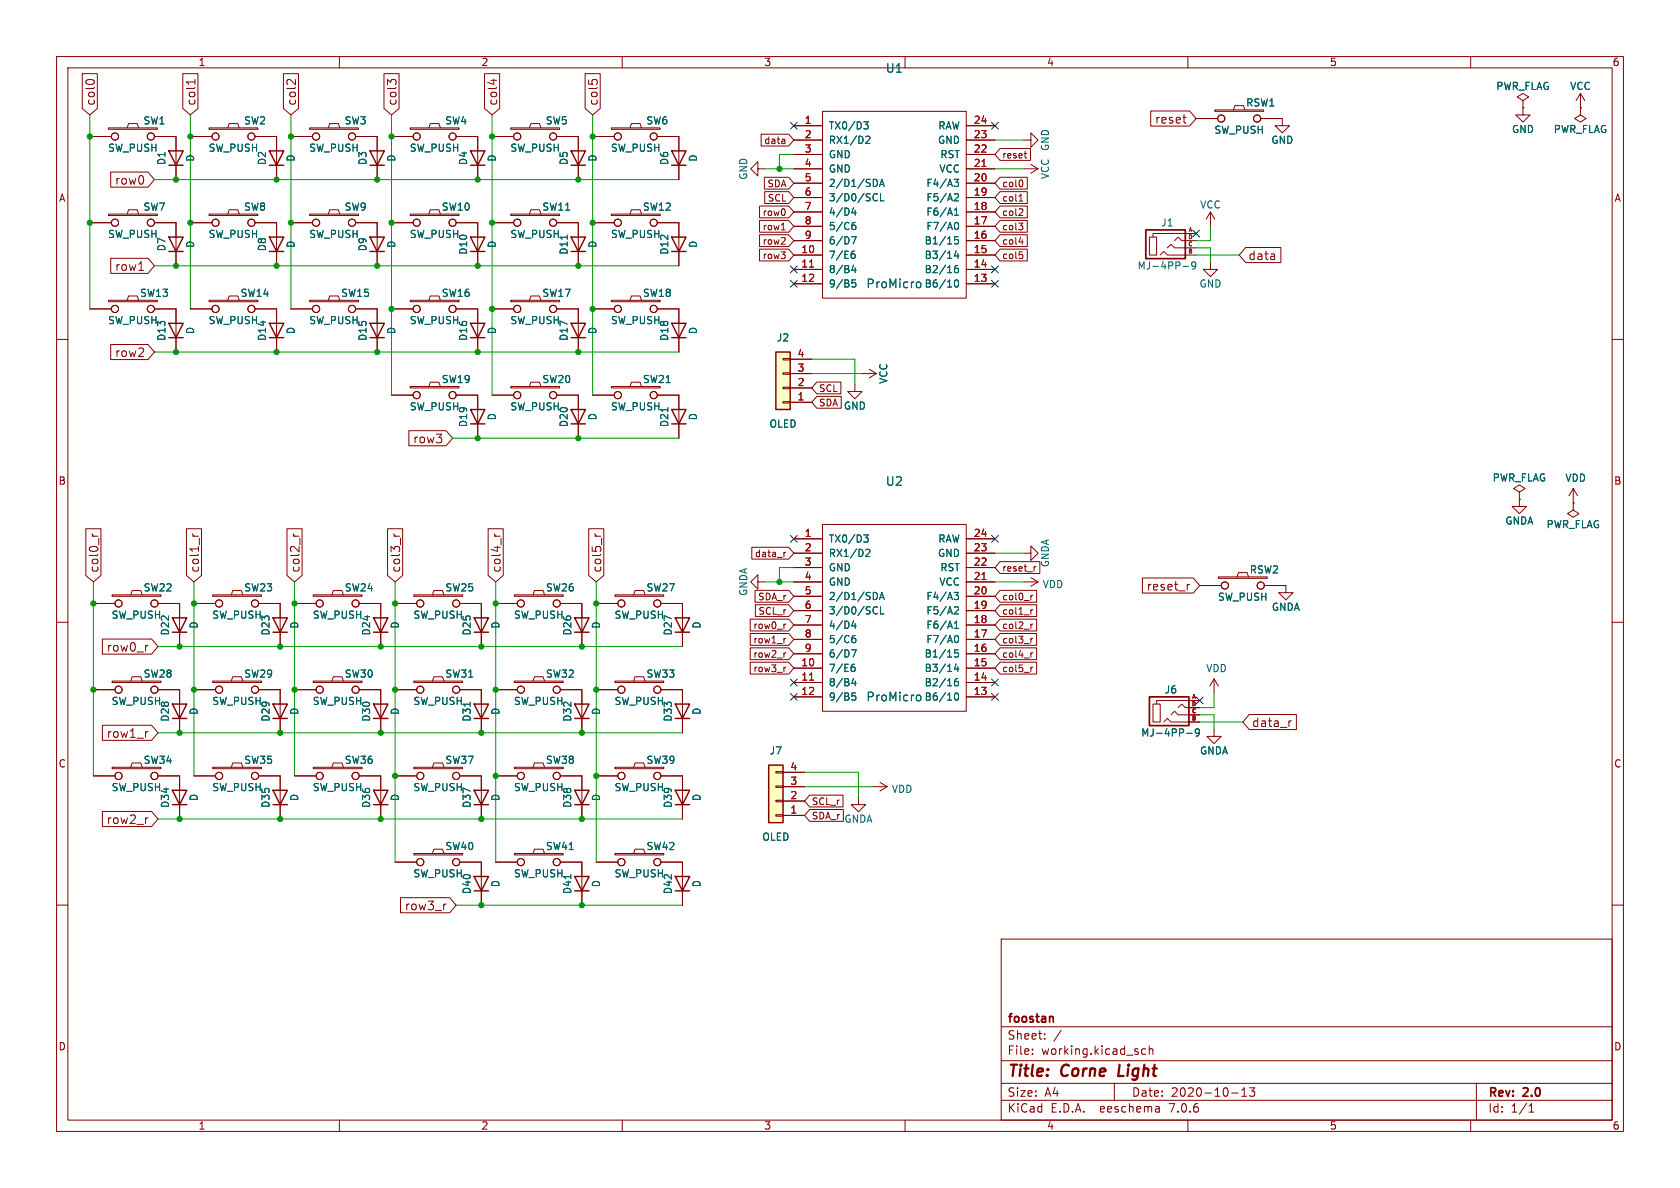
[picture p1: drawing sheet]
<svg xmlns="http://www.w3.org/2000/svg" width="297mm" height="210mm" viewBox="0 0 297 210" stroke-linecap="round" stroke-linejoin="round" font-family="sans-serif">
<defs><g id="words">
<g font-size="2.8" fill="#840000">
<text x="178" y="190.9">Title:</text>
<text x="187.7" y="190.9">Corne</text>
<text x="198.6" y="190.9">Light</text>
</g>
<g font-size="2.1" fill="#006464">
<text x="156.5" y="13.1">U1</text>
<text x="153.1" y="51.2">ProMicro</text>
<text x="156.5" y="86.1">U2</text>
<text x="153.1" y="124.2">ProMicro</text>
</g>
<g font-size="2.1" fill="#840000">
<text x="17" y="18.8" transform="rotate(-90 17 18.8)">col0</text>
<text x="34.8" y="18.8" transform="rotate(-90 34.8 18.8)">col1</text>
<text x="52.5" y="18.8" transform="rotate(-90 52.5 18.8)">col2</text>
<text x="70.3" y="18.8" transform="rotate(-90 70.3 18.8)">col3</text>
<text x="88.1" y="18.8" transform="rotate(-90 88.1 18.8)">col4</text>
<text x="105.9" y="18.8" transform="rotate(-90 105.9 18.8)">col5</text>
<text x="204.1" y="22.1">reset</text>
<text x="20.3" y="32.8">row0</text>
<text x="220.6" y="46.2">data</text>
<text x="20.3" y="48.1">row1</text>
<text x="20.3" y="63.3">row2</text>
<text x="73" y="78.6">row3</text>
<text x="17.6" y="101.3" transform="rotate(-90 17.6 101.3)">col0_r</text>
<text x="35.4" y="101.3" transform="rotate(-90 35.4 101.3)">col1_r</text>
<text x="53.2" y="101.3" transform="rotate(-90 53.2 101.3)">col2_r</text>
<text x="70.9" y="101.3" transform="rotate(-90 70.9 101.3)">col3_r</text>
<text x="88.7" y="101.3" transform="rotate(-90 88.7 101.3)">col4_r</text>
<text x="106.5" y="101.3" transform="rotate(-90 106.5 101.3)">col5_r</text>
<text x="202.6" y="104.6">reset_r</text>
<text x="18.8" y="115.4">row0_r</text>
<text x="18.8" y="130.6">row1_r</text>
<text x="221.2" y="128.7">data_r</text>
<text x="18.8" y="145.9">row2_r</text>
<text x="71.5" y="161.1">row3_r</text>
<text x="178" y="184">Sheet:</text>
<text x="178" y="181.2">foostan</text>
<text x="178" y="186.7">File:</text>
<text x="184.1" y="186.7">working.kicad_sch</text>
<text x="178" y="196.9">KiCad</text>
<text x="178" y="194.1">Size:</text>
<text x="184.7" y="194.1">A4</text>
<text x="185.7" y="196.9">E.D.A.</text>
<text x="194.6" y="196.9">eeschema</text>
<text x="200" y="194.1">Date:</text>
<text x="207" y="196.9">7.0.6</text>
<text x="207" y="194.1">2020-10-13</text>
<text x="263" y="194.3">Rev:</text>
<text x="263" y="196.9">Id:</text>
<text x="267.1" y="196.9">1/1</text>
<text x="269.4" y="194.3">2.0</text>
</g>
<g font-size="1.8" fill="#840000">
<text x="35" y="11.9">1</text>
<text x="85" y="11.9">2</text>
<text x="135" y="11.9">3</text>
<text x="185" y="11.9">4</text>
<text x="235" y="11.9">5</text>
<text x="285" y="11.9">6</text>
<text x="10.3" y="35.9">A</text>
<text x="285.3" y="35.9">A</text>
<text x="10.3" y="85.9">B</text>
<text x="285.3" y="85.9">B</text>
<text x="10.3" y="135.9">C</text>
<text x="285.3" y="135.9">C</text>
<text x="10.3" y="185.9">D</text>
<text x="285.3" y="185.9">D</text>
<text x="35" y="199.9">1</text>
<text x="85" y="199.9">2</text>
<text x="135" y="199.9">3</text>
<text x="185" y="199.9">4</text>
<text x="235" y="199.9">5</text>
<text x="285" y="199.9">6</text>
</g>
<g font-size="1.8" fill="#006464">
<text x="264.4" y="16.1">PWR_FLAG</text>
<text x="277.5" y="16.1">VCC</text>
<text x="25.3" y="22.2">SW1</text>
<text x="43" y="22.2">SW2</text>
<text x="60.8" y="22.2">SW3</text>
<text x="78.6" y="22.2">SW4</text>
<text x="96.4" y="22.2">SW5</text>
<text x="114.2" y="22.2">SW6</text>
<text x="146.4" y="23.1">TX0/D3</text>
<text x="165.8" y="23.1">RAW</text>
<text x="214.6" y="23.9">SW_PUSH</text>
<text x="220.2" y="19">RSW1</text>
<text x="267.2" y="23.7">GND</text>
<text x="274.6" y="23.7">PWR_FLAG</text>
<text x="19" y="27">SW_PUSH</text>
<text x="29.4" y="29.3" transform="rotate(-90 29.4 29.3)">D1</text>
<text x="34.5" y="28.7" transform="rotate(-90 34.5 28.7)">D</text>
<text x="36.8" y="27">SW_PUSH</text>
<text x="47.2" y="29.3" transform="rotate(-90 47.2 29.3)">D2</text>
<text x="52.3" y="28.7" transform="rotate(-90 52.3 28.7)">D</text>
<text x="54.6" y="27">SW_PUSH</text>
<text x="65" y="29.3" transform="rotate(-90 65 29.3)">D3</text>
<text x="70.1" y="28.7" transform="rotate(-90 70.1 28.7)">D</text>
<text x="72.3" y="27">SW_PUSH</text>
<text x="82.8" y="29.3" transform="rotate(-90 82.8 29.3)">D4</text>
<text x="87.9" y="28.7" transform="rotate(-90 87.9 28.7)">D</text>
<text x="90.1" y="27">SW_PUSH</text>
<text x="100.6" y="29.3" transform="rotate(-90 100.6 29.3)">D5</text>
<text x="105.6" y="28.7" transform="rotate(-90 105.6 28.7)">D</text>
<text x="107.9" y="27">SW_PUSH</text>
<text x="118.3" y="29.3" transform="rotate(-90 118.3 29.3)">D6</text>
<text x="123.4" y="28.7" transform="rotate(-90 123.4 28.7)">D</text>
<text x="146.4" y="25.6">RX1/D2</text>
<text x="146.4" y="28.2">GND</text>
<text x="165.7" y="25.6">GND</text>
<text x="166.1" y="28.2">RST</text>
<text x="224.7" y="25.6">GND</text>
<text x="132.3" y="31.9" transform="rotate(-90 132.3 31.9)">GND</text>
<text x="146.4" y="30.7">GND</text>
<text x="146.4" y="33.2">2/D1/SDA</text>
<text x="146.4" y="35.8">3/D0/SCL</text>
<text x="163.7" y="35.8">F5/A2</text>
<text x="163.7" y="33.2">F4/A3</text>
<text x="166" y="30.7">VCC</text>
<text x="185.6" y="31.8" transform="rotate(-90 185.6 31.8)">VCC GND</text>
<text x="25.3" y="37.4">SW7</text>
<text x="43" y="37.4">SW8</text>
<text x="60.8" y="37.4">SW9</text>
<text x="78" y="37.4">SW10</text>
<text x="95.8" y="37.4">SW11</text>
<text x="113.6" y="37.4">SW12</text>
<text x="146.4" y="38.3">4/D4</text>
<text x="146.4" y="40.9">5/C6</text>
<text x="163.7" y="40.9">F7/A0</text>
<text x="163.7" y="38.3">F6/A1</text>
<text x="205.2" y="40.2">J1</text>
<text x="212.1" y="37.1">VCC</text>
<text x="19" y="42.3">SW_PUSH</text>
<text x="29.4" y="44.5" transform="rotate(-90 29.4 44.5)">D7</text>
<text x="34.5" y="43.9" transform="rotate(-90 34.5 43.9)">D</text>
<text x="36.8" y="42.3">SW_PUSH</text>
<text x="47.2" y="44.5" transform="rotate(-90 47.2 44.5)">D8</text>
<text x="52.3" y="43.9" transform="rotate(-90 52.3 43.9)">D</text>
<text x="54.6" y="42.3">SW_PUSH</text>
<text x="65" y="44.5" transform="rotate(-90 65 44.5)">D9</text>
<text x="70.1" y="43.9" transform="rotate(-90 70.1 43.9)">D</text>
<text x="72.3" y="42.3">SW_PUSH</text>
<text x="82.8" y="45.1" transform="rotate(-90 82.8 45.1)">D10</text>
<text x="87.9" y="43.9" transform="rotate(-90 87.9 43.9)">D</text>
<text x="90.1" y="42.3">SW_PUSH</text>
<text x="100.6" y="45.1" transform="rotate(-90 100.6 45.1)">D11</text>
<text x="105.6" y="43.9" transform="rotate(-90 105.6 43.9)">D</text>
<text x="107.9" y="42.3">SW_PUSH</text>
<text x="118.3" y="45.1" transform="rotate(-90 118.3 45.1)">D12</text>
<text x="123.4" y="43.9" transform="rotate(-90 123.4 43.9)">D</text>
<text x="146.4" y="45.9">7/E6</text>
<text x="146.4" y="43.4">6/D7</text>
<text x="163.4" y="45.9">B3/14</text>
<text x="163.4" y="43.4">B1/15</text>
<text x="201" y="47.9">MJ-4PP-9</text>
<text x="24.7" y="52.7">SW13</text>
<text x="42.4" y="52.7">SW14</text>
<text x="60.2" y="52.7">SW15</text>
<text x="78" y="52.7">SW16</text>
<text x="95.8" y="52.7">SW17</text>
<text x="113.6" y="52.7">SW18</text>
<text x="146.4" y="48.5">8/B4</text>
<text x="146.4" y="51">9/B5</text>
<text x="163.4" y="51">B6/10</text>
<text x="163.4" y="48.5">B2/16</text>
<text x="212" y="51">GND</text>
<text x="19" y="57.5">SW_PUSH</text>
<text x="34.5" y="59.2" transform="rotate(-90 34.5 59.2)">D</text>
<text x="36.8" y="57.5">SW_PUSH</text>
<text x="52.3" y="59.2" transform="rotate(-90 52.3 59.2)">D</text>
<text x="54.6" y="57.5">SW_PUSH</text>
<text x="70.1" y="59.2" transform="rotate(-90 70.1 59.2)">D</text>
<text x="72.3" y="57.5">SW_PUSH</text>
<text x="87.9" y="59.2" transform="rotate(-90 87.9 59.2)">D</text>
<text x="90.1" y="57.5">SW_PUSH</text>
<text x="105.6" y="59.2" transform="rotate(-90 105.6 59.2)">D</text>
<text x="107.9" y="57.5">SW_PUSH</text>
<text x="123.4" y="59.2" transform="rotate(-90 123.4 59.2)">D</text>
<text x="29.4" y="60.4" transform="rotate(-90 29.4 60.4)">D13</text>
<text x="47.2" y="60.4" transform="rotate(-90 47.2 60.4)">D14</text>
<text x="65" y="60.4" transform="rotate(-90 65 60.4)">D15</text>
<text x="82.8" y="60.4" transform="rotate(-90 82.8 60.4)">D16</text>
<text x="100.6" y="60.4" transform="rotate(-90 100.6 60.4)">D17</text>
<text x="118.3" y="60.4" transform="rotate(-90 118.3 60.4)">D18</text>
<text x="137.2" y="60.6">J2</text>
<text x="78" y="67.9">SW19</text>
<text x="95.8" y="67.9">SW20</text>
<text x="113.6" y="67.9">SW21</text>
<text x="157.1" y="68" transform="rotate(-90 157.1 68)">VCC</text>
<text x="72.3" y="72.7">SW_PUSH</text>
<text x="82.8" y="75.6" transform="rotate(-90 82.8 75.6)">D19</text>
<text x="87.9" y="74.4" transform="rotate(-90 87.9 74.4)">D</text>
<text x="90.1" y="72.7">SW_PUSH</text>
<text x="100.6" y="75.6" transform="rotate(-90 100.6 75.6)">D20</text>
<text x="105.6" y="74.4" transform="rotate(-90 105.6 74.4)">D</text>
<text x="107.9" y="72.7">SW_PUSH</text>
<text x="118.3" y="75.6" transform="rotate(-90 118.3 75.6)">D21</text>
<text x="123.4" y="74.4" transform="rotate(-90 123.4 74.4)">D</text>
<text x="135.9" y="75.8">OLED</text>
<text x="149.1" y="72.6">GND</text>
<text x="263.8" y="85.3">PWR_FLAG</text>
<text x="276.6" y="85.4">VDD</text>
<text x="266" y="92.9">GNDA</text>
<text x="273.3" y="93.6">PWR_FLAG</text>
<text x="146.4" y="96.1">TX0/D3</text>
<text x="146.4" y="98.7">RX1/D2</text>
<text x="146.4" y="101.2">GND</text>
<text x="165.7" y="98.7">GND</text>
<text x="165.8" y="96.1">RAW</text>
<text x="166.1" y="101.2">RST</text>
<text x="185.6" y="100.4" transform="rotate(-90 185.6 100.4)">GNDA</text>
<text x="220.8" y="101.6">RSW2</text>
<text x="25.3" y="104.7">SW22</text>
<text x="43.1" y="104.7">SW23</text>
<text x="60.9" y="104.7">SW24</text>
<text x="78.6" y="104.7">SW25</text>
<text x="96.4" y="104.7">SW26</text>
<text x="114.2" y="104.7">SW27</text>
<text x="132.3" y="105.5" transform="rotate(-90 132.3 105.5)">GNDA</text>
<text x="146.4" y="103.7">GND</text>
<text x="146.4" y="106.3">2/D1/SDA</text>
<text x="163.7" y="106.3">F4/A3</text>
<text x="166" y="103.7">VCC</text>
<text x="184.2" y="104.2">VDD</text>
<text x="215.2" y="106.4">SW_PUSH</text>
<text x="19.6" y="109.6">SW_PUSH</text>
<text x="30.1" y="112.4" transform="rotate(-90 30.1 112.4)">D22</text>
<text x="35.2" y="111.2" transform="rotate(-90 35.2 111.2)">D</text>
<text x="37.4" y="109.6">SW_PUSH</text>
<text x="47.9" y="112.4" transform="rotate(-90 47.9 112.4)">D23</text>
<text x="52.9" y="111.2" transform="rotate(-90 52.9 111.2)">D</text>
<text x="55.2" y="109.6">SW_PUSH</text>
<text x="65.6" y="112.4" transform="rotate(-90 65.6 112.4)">D24</text>
<text x="70.7" y="111.2" transform="rotate(-90 70.7 111.2)">D</text>
<text x="73" y="109.6">SW_PUSH</text>
<text x="83.4" y="112.4" transform="rotate(-90 83.4 112.4)">D25</text>
<text x="88.5" y="111.2" transform="rotate(-90 88.5 111.2)">D</text>
<text x="90.8" y="109.6">SW_PUSH</text>
<text x="101.2" y="112.4" transform="rotate(-90 101.2 112.4)">D26</text>
<text x="106.3" y="111.2" transform="rotate(-90 106.3 111.2)">D</text>
<text x="108.5" y="109.6">SW_PUSH</text>
<text x="119" y="112.4" transform="rotate(-90 119 112.4)">D27</text>
<text x="124.1" y="111.2" transform="rotate(-90 124.1 111.2)">D</text>
<text x="146.4" y="108.8">3/D0/SCL</text>
<text x="146.4" y="111.4">4/D4</text>
<text x="146.4" y="113.9">5/C6</text>
<text x="163.7" y="113.9">F7/A0</text>
<text x="163.7" y="111.4">F6/A1</text>
<text x="163.7" y="108.8">F5/A2</text>
<text x="224.7" y="108.2">GNDA</text>
<text x="25.3" y="120">SW28</text>
<text x="43.1" y="120">SW29</text>
<text x="60.9" y="120">SW30</text>
<text x="78.6" y="120">SW31</text>
<text x="96.4" y="120">SW32</text>
<text x="114.2" y="120">SW33</text>
<text x="146.4" y="119">7/E6</text>
<text x="146.4" y="116.4">6/D7</text>
<text x="163.4" y="119">B3/14</text>
<text x="163.4" y="116.4">B1/15</text>
<text x="213.1" y="119">VDD</text>
<text x="19.6" y="124.8">SW_PUSH</text>
<text x="37.4" y="124.8">SW_PUSH</text>
<text x="55.2" y="124.8">SW_PUSH</text>
<text x="73" y="124.8">SW_PUSH</text>
<text x="90.8" y="124.8">SW_PUSH</text>
<text x="108.5" y="124.8">SW_PUSH</text>
<text x="146.4" y="121.5">8/B4</text>
<text x="146.4" y="124.1">9/B5</text>
<text x="163.4" y="124.1">B6/10</text>
<text x="163.4" y="121.5">B2/16</text>
<text x="205.8" y="122.8">J6</text>
<text x="30.1" y="127.7" transform="rotate(-90 30.1 127.7)">D28</text>
<text x="35.2" y="126.5" transform="rotate(-90 35.2 126.5)">D</text>
<text x="47.9" y="127.7" transform="rotate(-90 47.9 127.7)">D29</text>
<text x="52.9" y="126.5" transform="rotate(-90 52.9 126.5)">D</text>
<text x="65.6" y="127.7" transform="rotate(-90 65.6 127.7)">D30</text>
<text x="70.7" y="126.5" transform="rotate(-90 70.7 126.5)">D</text>
<text x="83.4" y="127.7" transform="rotate(-90 83.4 127.7)">D31</text>
<text x="88.5" y="126.5" transform="rotate(-90 88.5 126.5)">D</text>
<text x="101.2" y="127.7" transform="rotate(-90 101.2 127.7)">D32</text>
<text x="106.3" y="126.5" transform="rotate(-90 106.3 126.5)">D</text>
<text x="119" y="127.7" transform="rotate(-90 119 127.7)">D33</text>
<text x="124.1" y="126.5" transform="rotate(-90 124.1 126.5)">D</text>
<text x="201.6" y="130.4">MJ-4PP-9</text>
<text x="25.3" y="135.2">SW34</text>
<text x="43.1" y="135.2">SW35</text>
<text x="60.9" y="135.2">SW36</text>
<text x="78.6" y="135.2">SW37</text>
<text x="96.4" y="135.2">SW38</text>
<text x="114.2" y="135.2">SW39</text>
<text x="136" y="133.6">J7</text>
<text x="212" y="133.6">GNDA</text>
<text x="19.6" y="140.1">SW_PUSH</text>
<text x="30.1" y="142.9" transform="rotate(-90 30.1 142.9)">D34</text>
<text x="35.2" y="141.7" transform="rotate(-90 35.2 141.7)">D</text>
<text x="37.4" y="140.1">SW_PUSH</text>
<text x="47.9" y="142.9" transform="rotate(-90 47.9 142.9)">D35</text>
<text x="52.9" y="141.7" transform="rotate(-90 52.9 141.7)">D</text>
<text x="55.2" y="140.1">SW_PUSH</text>
<text x="65.6" y="142.9" transform="rotate(-90 65.6 142.9)">D36</text>
<text x="70.7" y="141.7" transform="rotate(-90 70.7 141.7)">D</text>
<text x="73" y="140.1">SW_PUSH</text>
<text x="83.4" y="142.9" transform="rotate(-90 83.4 142.9)">D37</text>
<text x="88.5" y="141.7" transform="rotate(-90 88.5 141.7)">D</text>
<text x="90.8" y="140.1">SW_PUSH</text>
<text x="101.2" y="142.9" transform="rotate(-90 101.2 142.9)">D38</text>
<text x="106.3" y="141.7" transform="rotate(-90 106.3 141.7)">D</text>
<text x="108.5" y="140.1">SW_PUSH</text>
<text x="119" y="142.9" transform="rotate(-90 119 142.9)">D39</text>
<text x="124.1" y="141.7" transform="rotate(-90 124.1 141.7)">D</text>
<text x="157.6" y="140.4">VDD</text>
<text x="134.7" y="148.8">OLED</text>
<text x="149.2" y="145.6">GNDA</text>
<text x="73" y="155.3">SW_PUSH</text>
<text x="78.6" y="150.5">SW40</text>
<text x="90.8" y="155.3">SW_PUSH</text>
<text x="96.4" y="150.5">SW41</text>
<text x="108.5" y="155.3">SW_PUSH</text>
<text x="114.2" y="150.5">SW42</text>
<text x="83.4" y="158.2" transform="rotate(-90 83.4 158.2)">D40</text>
<text x="88.5" y="156.9" transform="rotate(-90 88.5 156.9)">D</text>
<text x="101.2" y="158.2" transform="rotate(-90 101.2 158.2)">D41</text>
<text x="106.3" y="156.9" transform="rotate(-90 106.3 156.9)">D</text>
<text x="119" y="158.2" transform="rotate(-90 119 158.2)">D42</text>
<text x="124.1" y="156.9" transform="rotate(-90 124.1 156.9)">D</text>
</g>
<g font-size="1.8" fill="#a90000">
<text x="142.2" y="22">1</text>
<text x="172" y="22">24</text>
<text x="142.2" y="24.5">2</text>
<text x="142.2" y="27.1">3</text>
<text x="142.2" y="29.6">4</text>
<text x="172" y="29.6">21</text>
<text x="172" y="27.1">22</text>
<text x="172" y="24.5">23</text>
<text x="142.2" y="32.1">5</text>
<text x="142.2" y="34.7">6</text>
<text x="172" y="34.7">19</text>
<text x="172" y="32.1">20</text>
<text x="142.2" y="37.2">7</text>
<text x="142.2" y="39.8">8</text>
<text x="172" y="39.8">17</text>
<text x="172" y="37.2">18</text>
<text x="141.6" y="44.8">10</text>
<text x="141.6" y="47.4">11</text>
<text x="142.2" y="42.3">9</text>
<text x="172" y="47.4">14</text>
<text x="172" y="44.8">15</text>
<text x="172" y="42.3">16</text>
<text x="141.6" y="49.9">12</text>
<text x="172" y="49.9">13</text>
<text x="140.9" y="65.8">3</text>
<text x="140.9" y="63.2">4</text>
<text x="140.9" y="70.9">1</text>
<text x="140.9" y="68.3">2</text>
<text x="142.2" y="95">1</text>
<text x="172" y="95">24</text>
<text x="142.2" y="97.5">2</text>
<text x="142.2" y="100.1">3</text>
<text x="172" y="100.1">22</text>
<text x="172" y="97.5">23</text>
<text x="142.2" y="102.6">4</text>
<text x="142.2" y="105.2">5</text>
<text x="142.2" y="107.7">6</text>
<text x="172" y="107.7">19</text>
<text x="172" y="105.2">20</text>
<text x="172" y="102.6">21</text>
<text x="142.2" y="110.2">7</text>
<text x="142.2" y="112.8">8</text>
<text x="172" y="112.8">17</text>
<text x="172" y="110.2">18</text>
<text x="141.6" y="117.9">10</text>
<text x="142.2" y="115.3">9</text>
<text x="172" y="117.9">15</text>
<text x="172" y="115.3">16</text>
<text x="141.6" y="120.4">11</text>
<text x="141.6" y="122.9">12</text>
<text x="172" y="122.9">13</text>
<text x="172" y="120.4">14</text>
<text x="139.6" y="136.3">4</text>
<text x="139.6" y="143.9">1</text>
<text x="139.6" y="141.4">2</text>
<text x="139.6" y="138.8">3</text>
</g>
<g font-size="1.7" fill="#840000">
<text x="135" y="25.7">data</text>
<text x="177.1" y="28.2">reset</text>
<text x="135.6" y="33.3">SDA</text>
<text x="135.6" y="35.8">SCL</text>
<text x="177.1" y="35.8">col1</text>
<text x="177.1" y="33.3">col0</text>
<text x="134.7" y="38.4">row0</text>
<text x="134.7" y="40.9">row1</text>
<text x="177.1" y="38.4">col2</text>
<text x="177.1" y="40.9">col3</text>
<text x="134.7" y="43.5">row2</text>
<text x="134.7" y="46">row3</text>
<text x="177.1" y="43.5">col4</text>
<text x="177.1" y="46">col5</text>
<text x="144.7" y="69.5">SCL</text>
<text x="144.7" y="72">SDA</text>
<text x="133.4" y="98.7">data_r</text>
<text x="177.1" y="101.2">reset_r</text>
<text x="133.9" y="106.3">SDA_r</text>
<text x="177.1" y="106.3">col0_r</text>
<text x="133.1" y="113.9">row1_r</text>
<text x="133.1" y="111.4">row0_r</text>
<text x="134" y="108.9">SCL_r</text>
<text x="177.1" y="108.9">col1_r</text>
<text x="177.1" y="111.4">col2_r</text>
<text x="177.1" y="113.9">col3_r</text>
<text x="133.1" y="116.5">row2_r</text>
<text x="133.1" y="119">row3_r</text>
<text x="177.1" y="119">col5_r</text>
<text x="177.1" y="116.5">col4_r</text>
<text x="143.4" y="142.5">SCL_r</text>
<text x="143.4" y="145.1">SDA_r</text>
</g>
<g font-size="1" fill="#a90000">
<text x="210" y="41">A</text>
<text x="210" y="44.8">B</text>
<text x="210" y="43.6">C</text>
<text x="210" y="42.3">D</text>
<text x="210.6" y="124.8">D</text>
<text x="210.6" y="123.6">A</text>
<text x="210.6" y="127.4">B</text>
<text x="210.6" y="126.1">C</text>
</g>
</g></defs>
<g fill="none" stroke="#840000" stroke-width=".18">
<path d="M10 10h277v190h-277zM12 12h273v186h-273zM14.5 13h2.7v6.2l-1.3 1.1-1.4-1.1zM15.2 14.3l.5-.2 .9 .2M32.3 13h2.7v6.2l-1.3 1.1-1.4-1.1zM34.5 14.1v.8M34.5 14.5h-1.6l.3 .1M50.1 13h2.7v6.2l-1.4 1.1-1.3-1.1zM52.2 14.1v.9l-.8-.9h-.4l-.3 .2M60 10v2M67.9 13h2.6v6.2l-1.3 1.1-1.3-1.1zM69.1 14.3l.3-.2h.3l.3 .2"/>
<path d="M69.1 14.6l-.6-.5v.9M85.7 13h2.6v6.2l-1.3 1.1-1.3-1.1zM86.8 14.2h1M87.3 14v.9M103.4 13h2.7v6.2l-1.3 1.1-1.4-1.1zM104.1 14.1v.7M104.6 14.3l.3-.2h.4l.3 .2M110 10v2M145.4 19.7h25.4v33h-25.4zM160 10v2M203.4 19.6h6.9l1.2 1.4-1.2 1.3h-6.9zM210 10v2"/>
<path d="M214.8 19.4h8.6v.3h-8.6zM218.1 19.4l.2-.7h1.5l.3 .7M260 10v2M269.2 17.8l1.1-.7-1.1-.6-1 .6 1 .7v1.3M269.2 19.1h.1M269.2 19.1v1.2h1.3l-1.3 1.3-1.2-1.3h1.2M279.4 19.1v1.2l1 .7-1 .6-1-.6 1-.7M279.4 19.1h.1M279.4 16.5l-.8 1.3M279.4 16.5v2.6M279.4 16.5l.8 1.3M15.9 24.1h3.8"/>
<path d="M15.9 39.4h3.8M19.2 22.6h8.6v.3h-8.6zM19.2 37.8h8.6v.3h-8.6zM19.6 30.4h6.6l1.1 1.4-1.1 1.3h-6.6zM22.5 22.6l.2-.8h1.6l.2 .8M22.5 37.8l.2-.7h1.6l.2 .7M27.3 24.1h3.8v7.7M27.3 39.4h3.8v7.6M33.7 24.1h3.8M33.7 39.4h3.8M37 22.6h8.6v.3h-8.6zM37 37.8h8.6v.3h-8.6z"/>
<path d="M40.3 22.6l.2-.8h1.5l.3 .8M40.3 37.8l.2-.7h1.5l.3 .7M45.1 24.1h3.8v7.7M45.1 39.4h3.8v7.6M51.4 24.1h3.8M51.4 39.4h3.8M54.7 37.8h8.7v.3h-8.7zM54.7 22.6h8.7v.3h-8.7zM58 37.8l.3-.7h1.5l.3 .7M58 22.6l.3-.8h1.5l.3 .8M62.9 24.1h3.8v7.7M62.9 39.4h3.8v7.6"/>
<path d="M69.2 24.1h3.8M69.2 39.4h3.8M72.5 22.6h8.7v.3h-8.7zM72.5 37.8h8.7v.3h-8.7zM75.8 22.6l.3-.8h1.5l.3 .8M75.8 37.8l.3-.7h1.5l.3 .7M80.6 24.1h3.9v7.7M80.6 39.4h3.9v7.6M87 24.1h3.8M87 39.4h3.8M90.3 22.6h8.6v.3h-8.6zM90.3 37.8h8.6v.3h-8.6z"/>
<path d="M93.6 22.6l.3-.8h1.5l.2 .8M93.6 37.8l.3-.7h1.5l.2 .7M98.4 24.1h3.8v7.7M98.4 39.4h3.8v7.6M104.8 24.1h3.8M104.8 39.4h3.8M108.1 22.6h8.6v.3h-8.6zM108.1 37.8h8.6v.3h-8.6zM111.4 22.6l.2-.8h1.6l.2 .8M111.4 37.8l.2-.7h1.6l.2 .7M116.2 24.1h3.8v7.7M116.2 39.4h3.8v7.6"/>
<path d="M134 29.8v-1.2l-1.3 1.2 1.3 1.3v-1.3h1.3M134.3 36.4h5.1l.9 1.1-.9 1h-5.1zM134.3 39h5.1l.9 1-.9 1h-5.1zM134.6 23.7h4.8l.9 1.1-.9 1h-4.8zM135.1 31.3h4.3l.9 1.1-.9 1h-4.3zM135.2 33.9h4.2l.9 1-.9 1.1h-4.2zM140.3 29.8h5.1M140.3 22.2h5.1M140.3 37.5h5.1M140.3 34.9h5.1M140.3 24.8h5.1M140.3 32.4h5.1"/>
<path d="M140.3 27.3h5.1M170.8 29.8h5.1M170.8 22.2h5.1M170.8 37.5h5.1M170.8 34.9h5.1M170.8 24.8h5.1M170.8 32.4h5.1M170.8 27.3h5.1M176.8 26.3h5.4v2h-5.4l-.9-1zM176.8 33.9h4.8v2.1h-4.8l-.9-1.1zM176.8 36.4h4.8v2.1h-4.8l-.9-1zM176.8 31.3h4.8v2.1h-4.8l-.9-1z"/>
<path d="M176.8 39h4.8v2h-4.8l-.9-1zM180.1 39.4h.7l-.4 .5M180.1 35.6h.7M180.4 34.5l.1-.1v1.2M180.6 36.9l.2 .2v.3l-.7 .7h.7M180.6 39.9l.2 .2v.3l-.2 .2M180.7 31.9l.1 .4-.1 .7M181 24.8h1.2v-1.3l1.3 1.3-1.3 1.2v-1.2M181 29.8h2.5M181.1 27.1h.4M181.3 27.9h.2M182.2 29.1l1.3 .7"/>
<path d="M183.5 29.8l-1.3 .8M209.1 20.7h.6M209.4 21.7l.3 .1M211.5 21h3.8M214 37.5l-.8 1.2M214 37.5v2.5M214 37.5l.8 1.2M222.9 21h3.8v1.2h1.3l-1.3 1.3-1.3-1.3h1.3M10 60h2M15.9 54.6h3.8M19.2 53.1h8.6v.2h-8.6zM19.6 45.7h6.6l1.1 1.3-1.1 1.3h-6.6z"/>
<path d="M22.5 53.1l.2-.8h1.6l.2 .8M24.5 47.8h.9M27.3 54.6h3.8v7.6M33.7 54.6h3.8M37 53.1h8.6v.2h-8.6zM40.3 53.1l.2-.8h1.5l.3 .8M45.1 54.6h3.8v7.6M51.4 54.6h3.8M54.7 53.1h8.7v.2h-8.7zM58 53.1l.3-.8h1.5l.3 .8M62.9 54.6h3.8v7.6M69.2 54.6h3.8"/>
<path d="M72.5 53.1h8.7v.2h-8.7zM75.8 53.1l.3-.8h1.5l.3 .8M80.6 54.6h3.9v7.6M87 54.6h3.8M90.3 53.1h8.6v.2h-8.6zM93.6 53.1l.3-.8h1.5l.2 .8M98.4 54.6h3.8v7.6M104.8 54.6h3.8M108.1 53.1h8.6v.2h-8.6zM111.4 53.1l.2-.8h1.6l.2 .8M116.2 54.6h3.8v7.6M134.3 41.5h5.1l.9 1-.9 1.1h-5.1z"/>
<path d="M134.3 44h5.1l.9 1.1-.9 1h-5.1zM138.1 40.6h.7M140.3 45.1h5.1M140.3 42.5h5.1M140.3 47.6h5.1M140.3 50.2h5.1M140.3 40h5.1M170.8 45.1h5.1M170.8 42.5h5.1M170.8 47.6h5.1M170.8 50.2h5.1M170.8 40h5.1"/>
<path d="M176.8 41.5h4.8v2.1h-4.8l-.9-1.1zM176.8 44h4.8v2.1h-4.8l-.9-1zM180.1 42.8h.8M180.2 44.5h.6M180.6 45l.2 .2v.3l-.2 .2M180.7 42.4v.8M203.2 41.9h1.3v3.2h-1.3zM205.1 45.1l.6-.6 .7 .6h3.1M206.4 43.8l.6-.6 .6 .6h1.9M207.6 42.5l.7-.6 .6 .6h.6M209.4 41.3h2.1M209.4 45.1h2.1"/>
<path d="M209.4 43.8h2.1M209.4 42.5h2.1M209.5 41.3h-5.7v.6M214 46.4v1.2h1.3l-1.3 1.3-1.3-1.3h1.3M220.2 43.8h6.2v2.6h-6.2l-1.1-1.3zM285 60h2M19.6 60.9h6.6l1.1 1.3-1.1 1.4h-6.6zM69.2 69.9h3.8M72.3 76.1h6.6l1.1 1.4-1.1 1.3h-6.6zM72.5 68.3h8.7v.3h-8.7zM75.8 68.3l.3-.7h1.5l.3 .7M80.6 69.9h3.9v7.6"/>
<path d="M87 69.9h3.8M90.3 68.3h8.6v.3h-8.6zM93.6 68.3l.3-.7h1.5l.2 .7M98.4 69.9h3.8v7.6M104.8 69.9h3.8M108.1 68.3h8.6v.3h-8.6zM111.4 68.3l.2-.7h1.6l.2 .7M116.2 69.9h3.8v7.6M138.4 63.4h1.3v.2h-1.3zM138.4 65.9h1.3v.3h-1.3zM138.4 68.5h1.3v.2h-1.3zM138.4 71h1.3v.2h-1.3z"/>
<path d="M139.7 71.1h3.8M139.7 68.6h3.8M139.7 66h3.8M139.7 63.5h3.8M144.4 67.5h4.3v2.1h-4.3l-.9-1zM144.4 70.1h4.3v2.1h-4.3l-.9-1.1zM151.1 67.9v1.3h1.3l-1.3 1.3-1.2-1.3h1.2M152.4 66h2.5M153.7 65.3l1.2 .7M154.9 66l-1.2 .8M15.2 93.5h2.6v8.2l-1.3 1.2-1.3-1.2zM16.3 94.8h1"/>
<path d="M16.3 94.4l.1 .2 .2 .2M33 93.5h2.6v8.2l-1.3 1.2-1.3-1.2zM34.1 94.8h1M34.1 94.4l.1 .2 .2 .2M50.7 93.5h2.7v8.2l-1.3 1.2-1.4-1.2zM51.9 94.8h1M51.9 94.4v.2l.3 .2M68.5 93.5h2.7v8.2l-1.4 1.2-1.3-1.2zM69.6 94.8h1.1M69.6 94.4l.1 .2 .2 .2M86.3 93.5h2.7v8.2l-1.4 1.2-1.3-1.2zM87.4 94.8h1"/>
<path d="M87.4 94.4l.1 .2 .2 .2M104.1 93.5h2.6v8.2l-1.3 1.2-1.3-1.2zM105.2 94.8h1M105.2 94.4l.1 .2 .2 .2M132.9 96.7h6.5l.9 1.1-.9 1h-6.5zM138.9 97.6l-.3 .1M140.3 95.3h5.1M140.3 97.8h5.1M145.4 92.7h25.4v33h-25.4zM170.8 95.3h5.1M170.8 97.8h5.1M176.8 99.3h7v2.1h-7l-.9-1.1z"/>
<path d="M181 97.8h1.2v-1.3l1.3 1.3-1.3 1.3v-1.3M268.6 88.3v1.2h1.3l-1.3 1.3-1.3-1.3h1.3M268.6 87l1-.6-1-.7-1 .7 1 .6v1.3M268.6 88.3h.1M278.1 88.9v1.3l1 .6-1 .6-1-.6 1-.6M278.1 88.9h.1M278.1 86.4l-.7 1.2M278.1 86.4v2.5M278.1 86.4l.8 1.2M10 110h2M16.5 106.7h3.8M18.1 113h8.7l1.1 1.3-1.1 1.3h-8.7z"/>
<path d="M19.8 105.2h8.6v.2h-8.6zM23.1 105.2l.3-.8h1.5l.2 .8M26.2 114.1l-.3 .1M27.9 106.7h3.8v7.6M34.3 106.7h3.8M37.6 105.2h8.6v.2h-8.6zM40.9 105.2l.2-.8h1.6l.2 .8M45.7 106.7h3.8v7.6M52.1 106.7h3.8M55.4 105.2h8.6v.2h-8.6zM58.7 105.2l.2-.8h1.6l.2 .8M63.5 106.7h3.8v7.6"/>
<path d="M69.8 106.7h3.9M73.2 105.2h8.6v.2h-8.6zM76.5 105.2l.2-.8h1.5l.3 .8M81.3 106.7h3.8v7.6M87.6 106.7h3.8M90.9 105.2h8.7v.2h-8.7zM94.2 105.2l.3-.8h1.5l.3 .8M99.1 106.7h3.8v7.6M105.4 106.7h3.8M108.7 105.2h8.6v.2h-8.6zM112 105.2l.3-.8h1.5l.2 .8M116.8 106.7h3.8v7.6"/>
<path d="M132.6 112h6.8l.9 1-.9 1.1h-6.8zM132.6 114.5h6.8l.9 1.1-.9 1h-6.8zM132.6 117.1h6.8l.9 1-.9 1.1h-6.8zM132.6 109.4h6.8l.9 1.1-.9 1h-6.8zM133.5 104.4h5.9l.9 1-.9 1.1h-5.9zM133.5 106.9h5.9l.9 1.1-.9 1h-5.9zM134 102.9v-1.3l-1.3 1.3 1.3 1.2v-1.2h1.3M138.9 112.9h-.2M138.9 115.4l-.2 .1M138.9 117.9l-.2 .1M138.9 110.3l-.2 .1M140.3 102.9h5.1"/>
<path d="M140.3 118.1h5.1M140.3 115.6h5.1M140.3 113h5.1M140.3 110.5h5.1M140.3 108h5.1M140.3 105.4h5.1M140.3 100.3h5.1M170.8 102.9h5.1M170.8 118.1h5.1M170.8 115.6h5.1M170.8 113h5.1M170.8 110.5h5.1"/>
<path d="M170.8 108h5.1M170.8 105.4h5.1M170.8 100.3h5.1M176.8 104.4h6.5v2.1h-6.5l-.9-1.1zM176.8 106.9h6.5v2.1h-6.5l-.9-1zM176.8 109.4h6.5v2.1h-6.5l-.9-1zM176.8 117.1h6.5v2.1h-6.5l-.9-1.1zM176.8 114.5h6.5v2.1h-6.5l-.9-1zM176.8 112h6.5v2.1h-6.5l-.9-1.1zM181 102.9h2.5M182.2 102.1l1.3 .8M182.2 105.2v.8"/>
<path d="M182.2 107.8v.8M182.2 110.3v.8M182.2 112.9v.8M182.2 115.4v.8M182.2 117.9v.8M182.6 112.9l-.4 .2M182.6 105.2l-.4 .3M182.6 115.4l-.4 .2M182.6 117.9l-.4 .3M182.6 110.3l-.4 .3M182.6 107.8l-.4 .2M183.2 100.2l-.4 .2"/>
<path d="M183.5 102.9l-1.3 .7M202 102.2h8.9l1.2 1.3-1.2 1.3h-8.9zM210.3 103.3l-.3 .1M212.1 103.5h3.8M215.4 102h8.6v.2h-8.6zM218.7 102l.2-.8h1.6l.2 .8M223.5 103.5h3.8v1.3h1.3l-1.3 1.2-1.2-1.2h1.2M285 110h2M16.5 121.9h3.8M16.5 137.2h3.8M18.1 128.2h8.7l1.1 1.3-1.1 1.4h-8.7zM19.8 135.6h8.6v.3h-8.6z"/>
<path d="M19.8 120.4h8.6v.3h-8.6zM23.1 135.6l.3-.7h1.5l.2 .7M23.1 120.4l.3-.8h1.5l.2 .8M26.2 129.3l-.3 .1M27.9 121.9h3.8v7.6M27.9 137.2h3.8v7.6M34.3 121.9h3.8M34.3 137.2h3.8M37.6 135.6h8.6v.3h-8.6zM37.6 120.4h8.6v.3h-8.6zM40.9 135.6l.2-.7h1.6l.2 .7M40.9 120.4l.2-.8h1.6l.2 .8"/>
<path d="M45.7 121.9h3.8v7.6M45.7 137.2h3.8v7.6M52.1 121.9h3.8M52.1 137.2h3.8M55.4 120.4h8.6v.3h-8.6zM55.4 135.6h8.6v.3h-8.6zM58.7 120.4l.2-.8h1.6l.2 .8M58.7 135.6l.2-.7h1.6l.2 .7M63.5 121.9h3.8v7.6M63.5 137.2h3.8v7.6M69.8 121.9h3.9M69.8 137.2h3.9"/>
<path d="M73.2 135.6h8.6v.3h-8.6zM73.2 120.4h8.6v.3h-8.6zM76.5 135.6l.2-.7h1.5l.3 .7M76.5 120.4l.2-.8h1.5l.3 .8M81.3 121.9h3.8v7.6M81.3 137.2h3.8v7.6M87.6 121.9h3.8M87.6 137.2h3.8M90.9 120.4h8.7v.3h-8.7zM90.9 135.6h8.7v.3h-8.7zM94.2 120.4l.3-.8h1.5l.3 .8M94.2 135.6l.3-.7h1.5l.3 .7"/>
<path d="M99.1 121.9h3.8v7.6M99.1 137.2h3.8v7.6M105.4 121.9h3.8M105.4 137.2h3.8M108.7 120.4h8.6v.3h-8.6zM108.7 135.6h8.6v.3h-8.6zM112 120.4l.3-.8h1.5l.2 .8M112 135.6l.3-.7h1.5l.2 .7M116.8 121.9h3.8v7.6M116.8 137.2h3.8v7.6M137.2 136.4h1.2v.3h-1.2zM137.2 138.9h1.2v.3h-1.2z"/>
<path d="M138.4 139.1h3.8M138.4 136.5h3.8M140.3 120.7h5.1M140.3 123.2h5.1M154.3 139.1h2.5M155.6 138.3l1.2 .8M156.8 139.1l-1.2 .7M170.8 120.7h5.1M170.8 123.2h5.1M203.8 124.5h1.3v3.1h-1.3zM205.7 127.6l.7-.6 .6 .6h3.2M207 126.4l.6-.7 .7 .7h1.9"/>
<path d="M208.3 125.1l.6-.6 .6 .6h.7M210.1 123.8h2M210.1 127.6h2M210.1 126.4h2M210.1 125.1h2M210.2 123.8h-5.7v.7M214.6 128.9v1.3h1.3l-1.3 1.2-1.2-1.2h1.2M214.6 120l-.7 1.3M214.6 120v2.6M214.6 120l.8 1.3M220.9 126.3h8.3v2.7h-8.3l-1.2-1.4zM228.3 127.4l-.4 .2"/>
<path d="M10 160h2M18.1 143.4h8.7l1.1 1.4-1.1 1.3h-8.7zM26.2 144.6h-.3M69.8 152.4h3.9M70.8 158.7h8.7l1.1 1.3-1.1 1.4h-8.7zM73.2 150.9h8.6v.2h-8.6zM76.5 150.9l.2-.8h1.5l.3 .8M78.9 159.8l-.3 .1M81.3 152.4h3.8v7.6M87.6 152.4h3.8M90.9 150.9h8.7v.2h-8.7zM94.2 150.9l.3-.8h1.5l.3 .8"/>
<path d="M99.1 152.4h3.8v7.6M105.4 152.4h3.8M108.7 150.9h8.6v.2h-8.6zM112 150.9l.3-.8h1.5l.2 .8M116.8 152.4h3.8v7.6M137.2 141.5h1.2v.2h-1.2zM137.2 144h1.2v.3h-1.2zM138.4 144.1h3.8M138.4 141.6h3.8M143.1 143.1h6v2.1h-6l-.9-1.1zM143.1 140.6h5.9v2h-5.9l-.9-1zM151.8 141v1.2h1.2l-1.2 1.3-1.3-1.3h1.3"/>
<path d="M285 160h2M177 166h108v32h-108zM60 198v2M110 198v2M160 198v2M177 194.5h108M177 191.5h108M177 187.5h108M177 181.5h108M182.5 186.3v.1M182.5 185.5v.1M184.7 183.6v.1"/>
<path d="M184.7 182.8v.1M187.6 182.1l-1.3 2M197 191.5v3M202.5 185.5l-.4-.1-.3 .3v.4l.2 .2h.5M203.2 185.5l.2-.1 .3 .1 .1 .9M203.2 184.9v1.5M204.9 195.7l.1 .9M205 196.5l-.2 .1M205 196h-.2M210 198v2M217.7 193.2h1.2M219.5 193.8h.9"/>
<path d="M219.5 192.7l.5-.4v1.5M220.9 192.3h.9l-.5 .6 .4 .1v.7l-.2 .1h-.4l-.2-.1M260 198v2M261 191.5v6.5M270.3 196.6h.9M270.3 195.5l.4-.4v1.5"/>
<circle cx="20.3" cy="39.4" r=".63"/>
<circle cx="20.3" cy="24.1" r=".63"/>
<circle cx="26.7" cy="39.4" r=".63"/>
<circle cx="26.7" cy="24.1" r=".63"/>
<circle cx="38.1" cy="39.4" r=".63"/>
<circle cx="38.1" cy="24.1" r=".63"/>
<circle cx="44.4" cy="24.1" r=".63"/>
<circle cx="44.4" cy="39.4" r=".63"/>
<circle cx="55.9" cy="39.4" r=".63"/>
<circle cx="55.9" cy="24.1" r=".63"/>
<circle cx="62.2" cy="39.4" r=".63"/>
<circle cx="62.2" cy="24.1" r=".63"/>
<circle cx="73.7" cy="24.1" r=".63"/>
<circle cx="73.7" cy="39.4" r=".63"/>
<circle cx="80" cy="24.1" r=".63"/>
<circle cx="80" cy="39.4" r=".63"/>
<circle cx="91.4" cy="39.4" r=".63"/>
<circle cx="91.4" cy="24.1" r=".63"/>
<circle cx="97.8" cy="24.1" r=".63"/>
<circle cx="97.8" cy="39.4" r=".63"/>
<circle cx="109.2" cy="39.4" r=".63"/>
<circle cx="109.2" cy="24.1" r=".63"/>
<circle cx="115.6" cy="39.4" r=".63"/>
<circle cx="115.6" cy="24.1" r=".63"/>
<circle cx="215.9" cy="21" r=".63"/>
<circle cx="222.2" cy="21" r=".63"/>
<circle cx="20.3" cy="54.6" r=".63"/>
<circle cx="26.7" cy="54.6" r=".63"/>
<circle cx="38.1" cy="54.6" r=".63"/>
<circle cx="44.4" cy="54.6" r=".63"/>
<circle cx="55.9" cy="54.6" r=".63"/>
<circle cx="62.2" cy="54.6" r=".63"/>
<circle cx="73.7" cy="54.6" r=".63"/>
<circle cx="80" cy="54.6" r=".63"/>
<circle cx="91.4" cy="54.6" r=".63"/>
<circle cx="97.8" cy="54.6" r=".63"/>
<circle cx="109.2" cy="54.6" r=".63"/>
<circle cx="115.6" cy="54.6" r=".63"/>
<circle cx="73.7" cy="69.8" r=".63"/>
<circle cx="80" cy="69.8" r=".63"/>
<circle cx="91.4" cy="69.8" r=".63"/>
<circle cx="97.8" cy="69.8" r=".63"/>
<circle cx="109.2" cy="69.8" r=".63"/>
<circle cx="115.6" cy="69.8" r=".63"/>
<circle cx="21" cy="106.7" r=".63"/>
<circle cx="27.3" cy="106.7" r=".63"/>
<circle cx="38.7" cy="106.7" r=".63"/>
<circle cx="45.1" cy="106.7" r=".63"/>
<circle cx="56.5" cy="106.7" r=".63"/>
<circle cx="62.9" cy="106.7" r=".63"/>
<circle cx="74.3" cy="106.7" r=".63"/>
<circle cx="80.6" cy="106.7" r=".63"/>
<circle cx="92.1" cy="106.7" r=".63"/>
<circle cx="98.4" cy="106.7" r=".63"/>
<circle cx="109.9" cy="106.7" r=".63"/>
<circle cx="116.2" cy="106.7" r=".63"/>
<circle cx="216.5" cy="103.5" r=".63"/>
<circle cx="222.9" cy="103.5" r=".63"/>
<circle cx="21" cy="121.9" r=".63"/>
<circle cx="21" cy="137.2" r=".63"/>
<circle cx="27.3" cy="121.9" r=".63"/>
<circle cx="27.3" cy="137.2" r=".63"/>
<circle cx="38.7" cy="121.9" r=".63"/>
<circle cx="38.7" cy="137.2" r=".63"/>
<circle cx="45.1" cy="121.9" r=".63"/>
<circle cx="45.1" cy="137.2" r=".63"/>
<circle cx="56.5" cy="121.9" r=".63"/>
<circle cx="56.5" cy="137.2" r=".63"/>
<circle cx="62.9" cy="121.9" r=".63"/>
<circle cx="62.9" cy="137.2" r=".63"/>
<circle cx="74.3" cy="121.9" r=".63"/>
<circle cx="74.3" cy="137.2" r=".63"/>
<circle cx="80.6" cy="121.9" r=".63"/>
<circle cx="80.6" cy="137.2" r=".63"/>
<circle cx="92.1" cy="121.9" r=".63"/>
<circle cx="92.1" cy="137.2" r=".63"/>
<circle cx="98.4" cy="121.9" r=".63"/>
<circle cx="98.4" cy="137.2" r=".63"/>
<circle cx="109.9" cy="121.9" r=".63"/>
<circle cx="109.9" cy="137.2" r=".63"/>
<circle cx="116.2" cy="121.9" r=".63"/>
<circle cx="116.2" cy="137.2" r=".63"/>
<circle cx="74.3" cy="152.4" r=".63"/>
<circle cx="80.6" cy="152.4" r=".63"/>
<circle cx="92.1" cy="152.4" r=".63"/>
<circle cx="98.4" cy="152.4" r=".63"/>
<circle cx="109.9" cy="152.4" r=".63"/>
<circle cx="116.2" cy="152.4" r=".63"/>
</g>
<path d="M197.9 188.2l-.2 2h.9" fill="none" stroke="#840000" stroke-width=".4"/>
<path d="M202.6 40.6h6.9v5.1h-6.9zM203.2 123.2h7v5.1h-7zM186.1 179.8l.1 .9" fill="none" stroke="#840000" stroke-width=".3"/>
<g fill="none" stroke="#840000" stroke-width=".25">
<path d="M29.8 26.7h2.6l-1.3 2.5zM29.8 29.2h2.6M47.6 26.7h2.6l-1.3 2.5zM47.6 29.2h2.6M65.4 26.7h2.5l-1.2 2.5zM65.4 29.2h2.5M83.2 26.7h2.5l-1.2 2.5zM83.2 29.2h2.5M101 26.7h2.5l-1.3 2.5zM101 29.2h2.5M118.7 26.7h2.6l-1.3 2.5zM118.7 29.2h2.6"/>
<path d="M29.8 57.2h2.6l-1.3 2.5zM29.8 41.9h2.6l-1.3 2.6zM29.8 44.5h2.6M29.8 59.7h2.6M47.6 57.2h2.6l-1.3 2.5zM47.6 41.9h2.6l-1.3 2.6zM47.6 44.5h2.6M47.6 59.7h2.6M65.4 57.2h2.5l-1.2 2.5zM65.4 41.9h2.5l-1.2 2.6zM65.4 44.5h2.5M65.4 59.7h2.5"/>
<path d="M83.2 41.9h2.5l-1.2 2.6zM83.2 57.2h2.5l-1.2 2.5zM83.2 44.5h2.5M83.2 59.7h2.5M101 41.9h2.5l-1.3 2.6zM101 57.2h2.5l-1.3 2.5zM101 44.5h2.5M101 59.7h2.5M118.7 41.9h2.6l-1.3 2.6zM118.7 57.2h2.6l-1.3 2.5zM118.7 44.5h2.6M118.7 59.7h2.6"/>
<path d="M83.2 72.4h2.5l-1.2 2.5zM83.2 74.9h2.5M101 72.4h2.5l-1.3 2.5zM101 74.9h2.5M118.7 72.4h2.6l-1.3 2.5zM118.7 74.9h2.6M137.2 62.2h2.5v10.2h-2.5zM30.5 109.2h2.5l-1.3 2.6zM30.5 111.8h2.5M48.3 109.2h2.5l-1.3 2.6zM48.3 111.8h2.5M66 109.2h2.6l-1.3 2.6z"/>
<path d="M66 111.8h2.6M83.8 109.2h2.6l-1.3 2.6zM83.8 111.8h2.6M101.6 109.2h2.5l-1.2 2.6zM101.6 111.8h2.5M119.4 109.2h2.5l-1.3 2.6zM119.4 111.8h2.5M30.5 139.7h2.5l-1.3 2.5zM30.5 124.5h2.5l-1.3 2.5zM30.5 127h2.5M48.3 124.5h2.5l-1.3 2.5zM48.3 139.7h2.5l-1.3 2.5z"/>
<path d="M48.3 127h2.5M66 124.5h2.6l-1.3 2.5zM66 139.7h2.6l-1.3 2.5zM66 127h2.6M83.8 124.5h2.6l-1.3 2.5zM83.8 139.7h2.6l-1.3 2.5zM83.8 127h2.6M101.6 124.5h2.5l-1.2 2.5zM101.6 139.7h2.5l-1.2 2.5zM101.6 127h2.5M119.4 124.5h2.5l-1.3 2.5zM119.4 139.7h2.5l-1.3 2.5z"/>
<path d="M119.4 127h2.5M135.9 135.3h2.5v10.1h-2.5zM30.5 142.2h2.5M48.3 142.2h2.5M66 142.2h2.6M83.8 154.9h2.6l-1.3 2.6zM83.8 157.5h2.6M83.8 142.2h2.6M101.6 154.9h2.5l-1.2 2.6zM101.6 157.5h2.5M101.6 142.2h2.5M119.4 154.9h2.5l-1.3 2.6z"/>
<path d="M119.4 157.5h2.5M119.4 142.2h2.5"/>
</g>
<g fill="#ffffc2" stroke="#ffffc2" stroke-width=".18">
<path d="M137.2 62.2h2.5v10.2h-2.5z"/>
<path d="M135.9 135.3h2.5v10.1h-2.5z"/>
</g>
<g fill="none" stroke="#006464" stroke-width=".18">
<path d="M150.7 39.9l.4-.1 .2 .2-.1 .5h-.5M150.9 36.7l-.3 .9h.8M151.2 37.2v.8M151.2 39.3l-.4 .1-.2 .2M152.7 21.5h.8l-.4 .5 .3 .1 .1 .5-.3 .2h-.3M153.1 24.1h.4l.3 .3-.8 .9h.8M154.6 34.3l.3-.1 .2 .2M154.9 31.8l.2 .4-.2 .7M155.1 35.4l-.2 .1-.3-.1M155.5 33l.4-1.3 .4 1.3M155.6 32.6h.6M155.7 34.2v1.3h.6"/>
<path d="M168.7 31.7h.8l-.5 .5 .4 .1 .1 .4-.3 .3h-.3M168.7 37.1l.4-.3v1.2M168.7 38h.8M168.9 34.2l.4 .1 .2 .3-.8 .9h.8M168.9 39.4l.1-.1a.68 .68 0 0 1 .5 .6 .68 .68 0 0 1-.5 .7l-.1-.1M100.3 41.6v.7M150.5 41.9h.9l-.6 1.2M150.6 44.9h.3l.3 .2-.1 .5h-.5M150.9 46.9l-.3 .9h.8M151.1 44.4l-.4 .1-.2 .2M151.2 47.4v.8M151.2 49.5h-.6v.6l.2-.1h.4l.1 .2-.1 .4-.1 .1-.5-.1"/>
<path d="M162.1 49.9l.4-.1 .3 .3-.1 .6-.2 .2-.4-.1M168.9 49.5h.1a.68 .68 0 0 1 .5 .6 .68 .68 0 0 1-.5 .6 .84 .84 0 0 1-.1-1.2zM169 44.3l-.3 .9h.8M169.3 46.9l-.3 .1a.86 .86 0 0 0 0 1.2l.4-.1 .1-.4-.3-.3-.3 .1-.2 .2M169.3 44.8v.9M169.4 41.9h-.6l-.1 .6 .2-.2 .4 .1 .2 .2-.1 .4-.2 .1-.5-.1M209.2 47.1h.9M211.4 46.8l-.2 .3-.4-.1-.1-.2 .1-.4 .4-.1 .1 .1a.84 .84 0 0 1-.3 1.2h-.2M118.1 72.1v.7M152.7 94.6h.8l-.4 .4 .3 .2 .1 .4-.3 .2h-.3M153.1 97.2l.4-.1 .3 .4-.8 .9h.8M150.5 114.9h.9l-.6 1.2"/>
<path d="M150.6 118l.3-.1 .3 .2-.1 .5h-.5M150.7 112.9l.4-.1 .2 .3-.1 .4h-.5M150.9 119.9l-.3 .9h.8M150.9 109.7l-.3 .9h.8M151.1 117.4l-.4 .1-.2 .2M151.2 110.2v.9M151.2 112.3l-.4 .1-.2 .2M154.6 107.3h.3l.2 .1M154.9 104.8l.2 .5-.2 .6M155.1 108.4l-.2 .1h-.3M155.5 106l.4-1.3 .4 1.3M155.6 105.6h.6"/>
<path d="M155.7 107.3v1.2h.6M168.7 104.7h.8l-.5 .5 .4 .1 .1 .4-.3 .3h-.3M168.7 111.1h.8M168.7 110.2l.4-.4v1.3M168.9 107.3h.4l.2 .3-.8 .9h.8M168.9 112.4l.1-.1a.68 .68 0 0 1 .5 .7 .68 .68 0 0 1-.5 .6l-.1-.1M169 117.4l-.3 .9h.8M169.3 120h-.3a.86 .86 0 0 0 0 1.2l.4-.1 .1-.4-.3-.3-.3 .1-.2 .2M169.3 117.8v.9M169.4 114.9h-.6l-.1 .6 .2-.1h.4l.2 .2-.1 .4-.2 .1-.5-.1M83.1 124.1v.8M151.2 120.4v.8"/>
<path d="M151.2 122.5h-.6v.6l.2-.1h.4l.1 .2-.1 .4-.1 .2-.5-.2M162.1 122.9h.4l.3 .3-.1 .5-.2 .2-.4-.1M168.9 122.6l.1-.1a.68 .68 0 0 1 .5 .6 .68 .68 0 0 1-.5 .7 .84 .84 0 0 1-.1-1.2zM209.8 129.6h1M212 129.4l-.2 .2h-.4l-.1-.2 .1-.5 .4-.1 .2 .2a.84 .84 0 0 1-.3 1.1h-.3M100.9 154.6v.7"/>
</g>
<path d="M173.6 29.4h.7M143.1 47.2h.7M173.6 102.5h.7M143.1 120.2h.7" fill="none" stroke="#a90000" stroke-width=".18"/>
<g fill="none" stroke="#009600" stroke-width=".18">
<path d="M15.9 20.3v34.3M27.3 31.8h92.7M33.7 20.3v34.3M51.4 20.3v34.3M69.2 20.3v49.6M87 20.3v49.6M104.8 20.3v49.6M135.3 29.8h5M140.3 27.3h-2.5v2.5M175.9 29.8h5.1M175.9 24.8h5.1M27.3 47h92.7"/>
<path d="M211.5 43.8h2.5v2.6M211.5 45.1h7.6M214 40v2.5h-2.5M27.3 62.2h92.7M80 77.5h40M143.5 63.5h7.6v4.4M143.5 66h8.9M175.9 97.8h5.1M16.5 102.9v34.3M27.9 114.3h92.7M34.3 102.9v34.3M52.1 102.9v34.3"/>
<path d="M69.8 102.9v49.5M87.6 102.9v49.5M105.4 102.9v49.5M135.3 102.9h5M140.3 100.3h-2.5v2.6M175.9 102.9h5.1M27.9 129.5h92.7M142.2 136.5h9.6v4.5M142.2 139.1h12.1M212.1 126.4h2.5v2.5M212.1 127.6h7.6M214.6 122.6v2.5h-2.5"/>
<path d="M27.9 144.8h92.7M80.6 160h40"/>
</g>
<g fill="none" stroke="#000084" stroke-width=".18">
<path d="M139.7 21.6l1.2 1.2M140.9 21.6l-1.2 1.2M175.3 21.6l1.2 1.2M176.5 21.6l-1.2 1.2M139.7 49.6l1.2 1.2M139.7 47l1.2 1.2M140.9 49.6l-1.2 1.2M140.9 47l-1.2 1.2M175.3 47l1.2 1.2M175.3 49.6l1.2 1.2M176.5 47l-1.2 1.2M176.5 49.6l-1.2 1.2"/>
<path d="M210.8 40.7l1.3 1.2M212.1 40.7l-1.3 1.2M139.7 94.6l1.2 1.3M140.9 94.6l-1.2 1.3M175.3 94.6l1.2 1.3M176.5 94.6l-1.2 1.3M139.7 122.6l1.2 1.2M139.7 120l1.2 1.3M140.9 122.6l-1.2 1.2M140.9 120l-1.2 1.3M175.3 120l1.2 1.3M175.3 122.6l1.2 1.2"/>
<path d="M176.5 120l-1.2 1.3M176.5 122.6l-1.2 1.2M211.5 123.2l1.2 1.2M212.7 123.2l-1.2 1.2"/>
</g>
<g fill="#009600" stroke="#009600" stroke-width=".18">
<circle cx="84.5" cy="31.8" r=".46"/>
<circle cx="87" cy="24.1" r=".46"/>
<circle cx="102.2" cy="47" r=".46"/>
<circle cx="104.8" cy="39.4" r=".46"/>
<circle cx="102.2" cy="31.8" r=".46"/>
<circle cx="87" cy="39.4" r=".46"/>
<circle cx="48.9" cy="62.2" r=".46"/>
<circle cx="66.7" cy="47" r=".46"/>
<circle cx="66.7" cy="62.2" r=".46"/>
<circle cx="48.9" cy="47" r=".46"/>
<circle cx="51.4" cy="24.1" r=".46"/>
<circle cx="51.4" cy="39.4" r=".46"/>
<circle cx="48.9" cy="31.8" r=".46"/>
<circle cx="69.2" cy="24.1" r=".46"/>
<circle cx="66.7" cy="31.8" r=".46"/>
<circle cx="85.1" cy="114.3" r=".46"/>
<circle cx="87.6" cy="106.7" r=".46"/>
<circle cx="102.9" cy="114.3" r=".46"/>
<circle cx="105.4" cy="106.7" r=".46"/>
<circle cx="102.2" cy="77.5" r=".46"/>
<circle cx="137.8" cy="102.9" r=".46"/>
<circle cx="31.1" cy="62.2" r=".46"/>
<circle cx="15.9" cy="39.4" r=".46"/>
<circle cx="15.9" cy="24.1" r=".46"/>
<circle cx="31.1" cy="47" r=".46"/>
<circle cx="31.1" cy="31.8" r=".46"/>
<circle cx="33.7" cy="39.4" r=".46"/>
<circle cx="33.7" cy="24.1" r=".46"/>
<circle cx="104.8" cy="24.1" r=".46"/>
<circle cx="137.8" cy="29.8" r=".46"/>
<circle cx="87" cy="54.6" r=".46"/>
<circle cx="104.8" cy="54.6" r=".46"/>
<circle cx="102.2" cy="62.2" r=".46"/>
<circle cx="69.2" cy="54.6" r=".46"/>
<circle cx="84.5" cy="62.2" r=".46"/>
<circle cx="69.2" cy="39.4" r=".46"/>
<circle cx="84.5" cy="47" r=".46"/>
<circle cx="84.5" cy="77.5" r=".46"/>
<circle cx="31.7" cy="144.8" r=".46"/>
<circle cx="69.8" cy="121.9" r=".46"/>
<circle cx="67.3" cy="129.5" r=".46"/>
<circle cx="49.5" cy="129.5" r=".46"/>
<circle cx="49.5" cy="144.8" r=".46"/>
<circle cx="52.1" cy="121.9" r=".46"/>
<circle cx="31.7" cy="129.5" r=".46"/>
<circle cx="52.1" cy="106.7" r=".46"/>
<circle cx="49.5" cy="114.3" r=".46"/>
<circle cx="16.5" cy="106.7" r=".46"/>
<circle cx="16.5" cy="121.9" r=".46"/>
<circle cx="34.3" cy="121.9" r=".46"/>
<circle cx="31.7" cy="114.3" r=".46"/>
<circle cx="69.8" cy="106.7" r=".46"/>
<circle cx="67.3" cy="114.3" r=".46"/>
<circle cx="34.3" cy="106.7" r=".46"/>
<circle cx="102.9" cy="160" r=".46"/>
<circle cx="102.9" cy="144.8" r=".46"/>
<circle cx="105.4" cy="137.2" r=".46"/>
<circle cx="102.9" cy="129.5" r=".46"/>
<circle cx="105.4" cy="121.9" r=".46"/>
<circle cx="85.1" cy="160" r=".46"/>
<circle cx="67.3" cy="144.8" r=".46"/>
<circle cx="69.8" cy="137.2" r=".46"/>
<circle cx="85.1" cy="129.5" r=".46"/>
<circle cx="87.6" cy="121.9" r=".46"/>
<circle cx="85.1" cy="144.8" r=".46"/>
<circle cx="87.6" cy="137.2" r=".46"/>
</g>
<use href="#words"/>
</svg>
